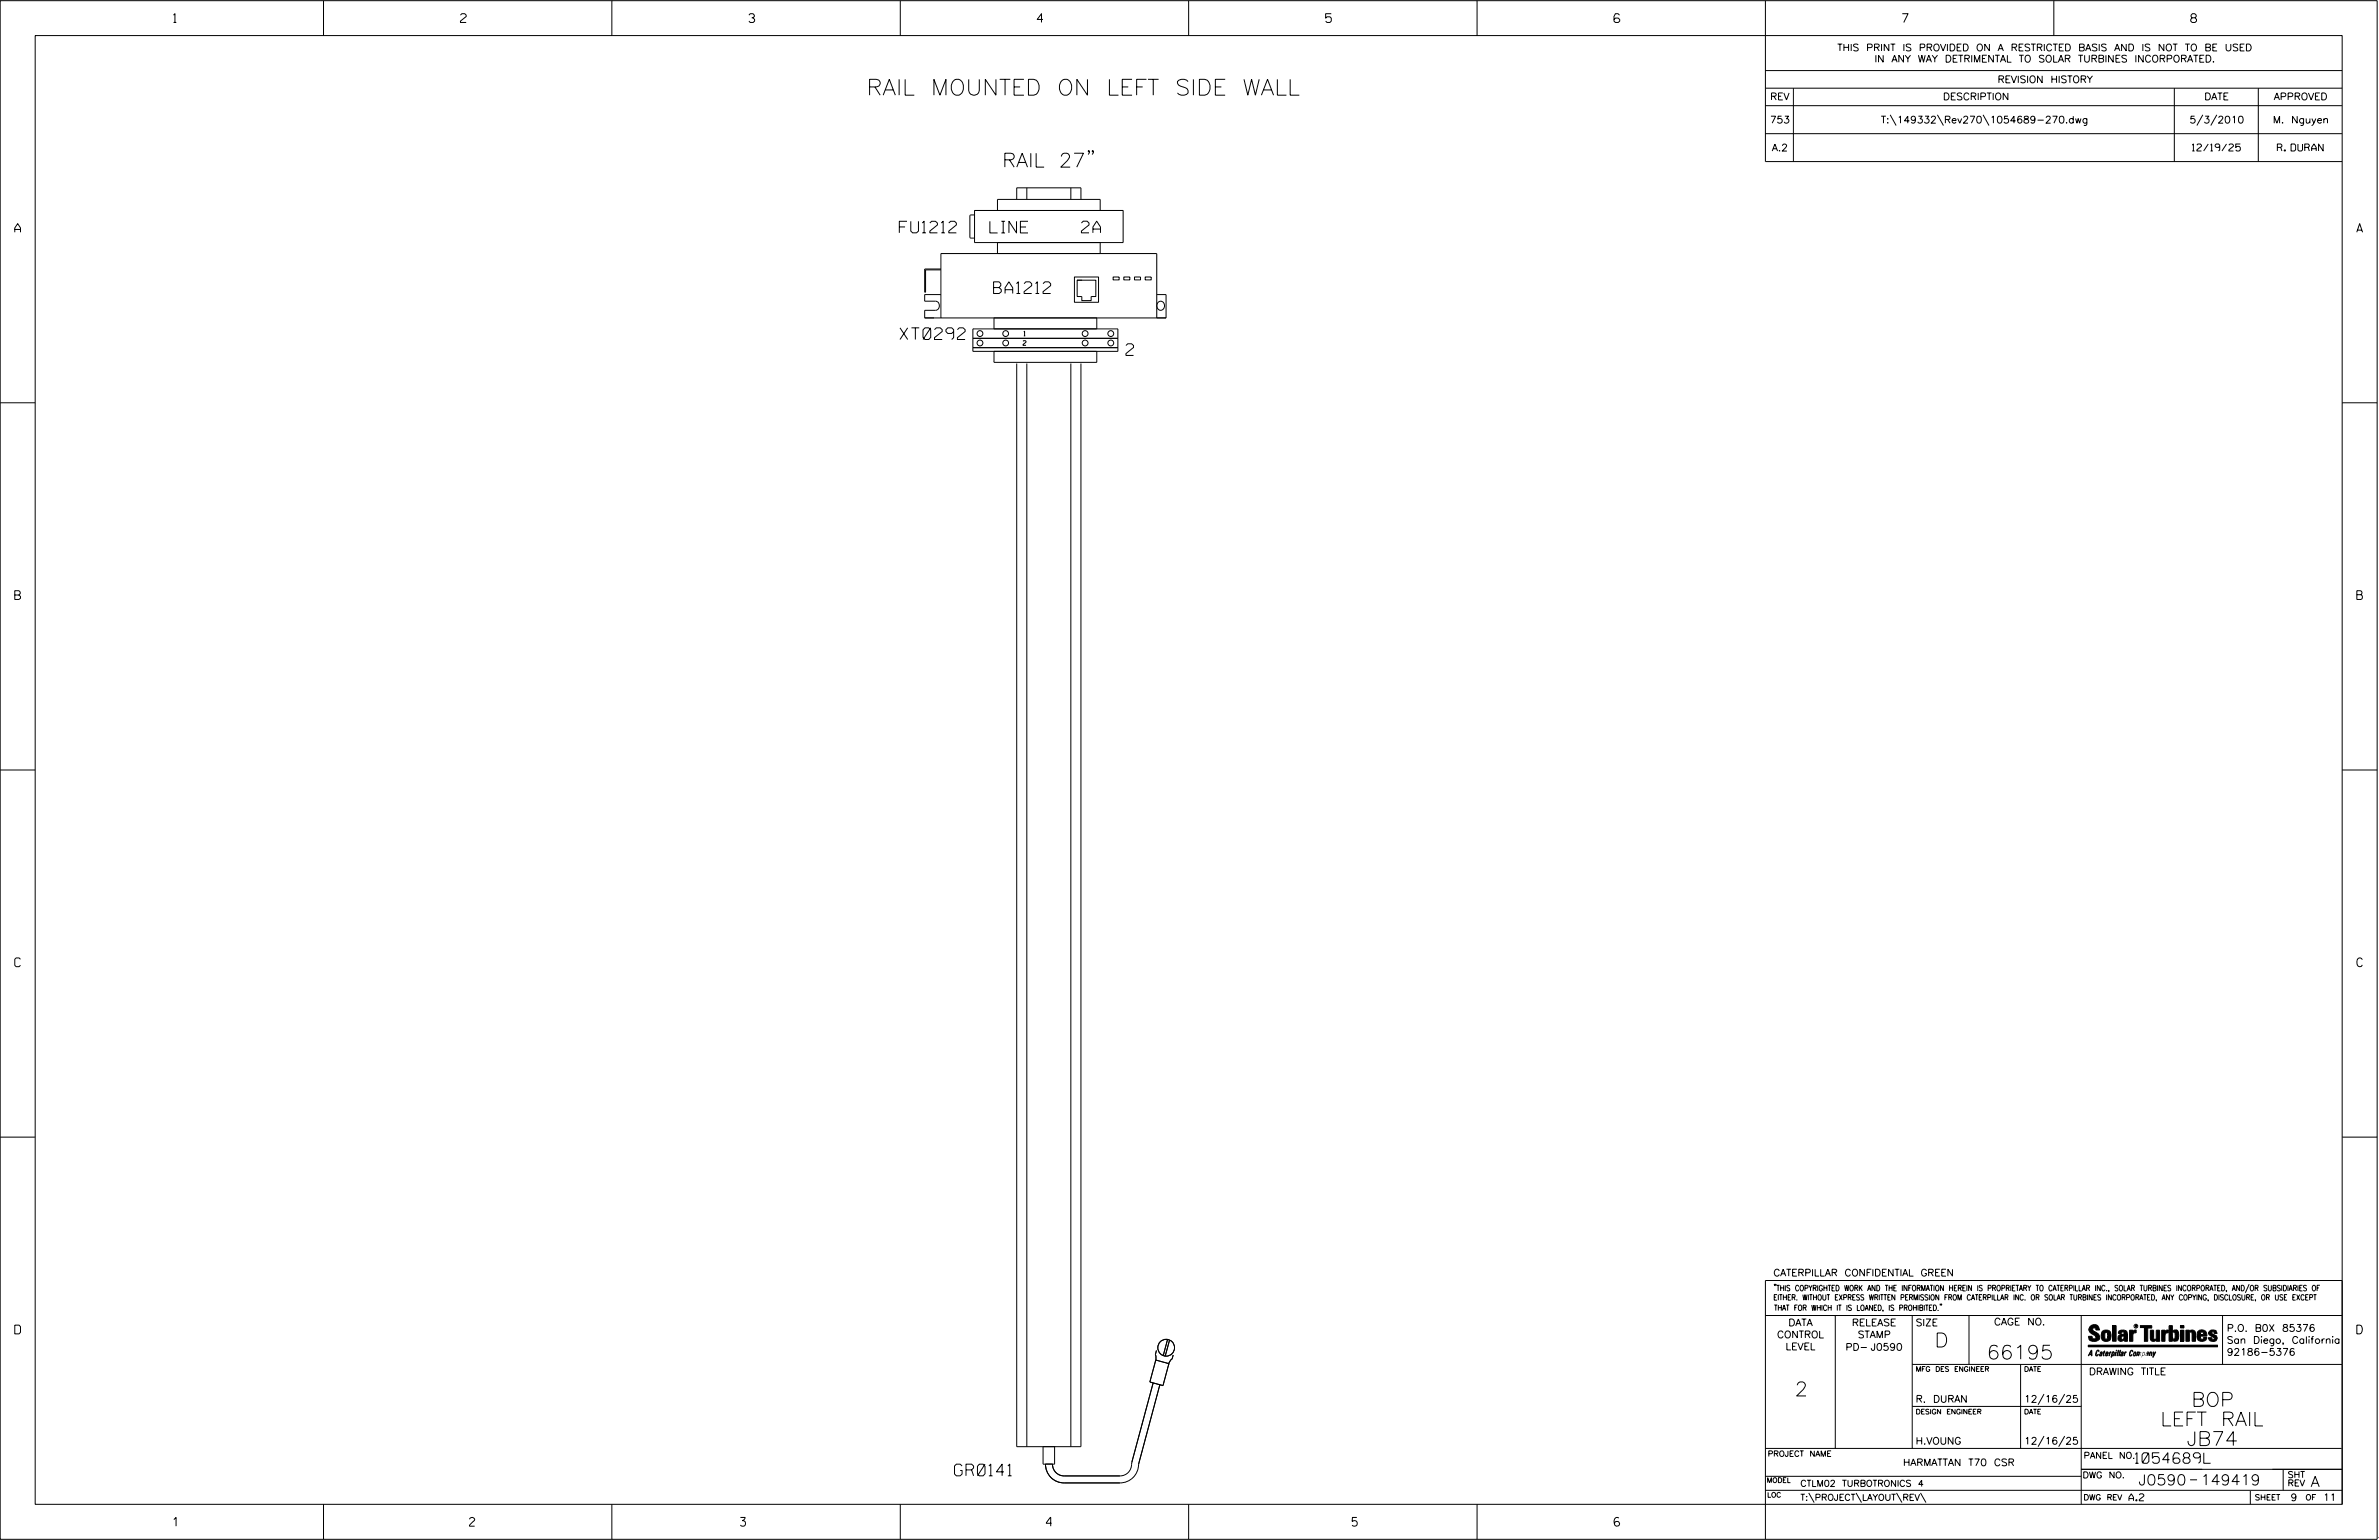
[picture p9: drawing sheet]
<svg xmlns="http://www.w3.org/2000/svg" width="864mm" height="559mm" viewBox="0 0 864 559" stroke-linecap="round" stroke-linejoin="round" font-family="sans-serif">
<defs><g id="words">
<text font-size="5.8" x="314.6" y="34.5">RAIL MOUNTED ON LEFT SIDE WALL</text>
<g font-size="5.1">
<text x="363.8" y="60.7">RAIL 27&quot;</text>
<text x="702.3" y="488.8">D</text>
<text x="721.2" y="493.2">66195</text>
<text x="651.5" y="506.5">2</text>
<text x="795.5" y="510.3">BOP</text>
<text x="784.3" y="517.4">LEFT RAIL</text>
<text x="793.8" y="524.5">JB74</text>
</g>
<g font-size="4.2">
<text x="326.5" y="84.5">FU1212</text>
<text x="359.4" y="84.5">LINE</text>
<text x="392.6" y="84.5">2A</text>
<text x="360.7" y="106.5">BA1212</text>
<text x="326.7" y="123.2">XT0292</text>
<text x="408.7" y="129">2</text>
<text x="346.5" y="535.5">GR0141</text>
</g>
<g font-size="3.8">
<text x="775.1" y="531">1054689L</text>
<text x="776.3" y="538.9">J0590</text>
<text x="798.8" y="538.9">149419</text>
<text x="838.8" y="539.5">A</text>
</g>
<g font-size="3.2">
<text x="63" y="8.2">1</text>
<text x="167.2" y="8.2">2</text>
<text x="271.8" y="8.2">3</text>
<text x="376.5" y="8.2">4</text>
<text x="481.2" y="8.2">5</text>
<text x="690.6" y="8.2">7</text>
<text x="795.3" y="8.2">8</text>
<text x="5.4" y="84.3">A</text>
<text x="855.5" y="84.3">A</text>
<text x="5.4" y="217.5">B</text>
<text x="855.6" y="217.5">B</text>
<text x="5.4" y="350.8">C</text>
<text x="855.6" y="350.8">C</text>
<text x="5.4" y="484">D</text>
<text x="855.6" y="484">D</text>
<text x="62.8" y="553.8">1</text>
<text x="170.4" y="553.8">2</text>
<text x="268.8" y="553.8">3</text>
<text x="379.8" y="553.8">4</text>
<text x="490.8" y="553.8">5</text>
<text x="585.9" y="553.8">6</text>
</g>
<g font-size="2.5">
<text x="666.9" y="18.5">THIS PRINT IS PROVIDED ON A RESTRICTED BASIS AND IS NOT TO BE USED</text>
<text x="680.5" y="22.6">IN ANY WAY DETRIMENTAL TO SOLAR TURBINES INCORPORATED.</text>
<text x="725.1" y="30">REVISION HISTORY</text>
<text x="642.6" y="36.3">REV</text>
<text x="705.3" y="36.3">DESCRIPTION</text>
<text x="800.2" y="36.3">DATE</text>
<text x="825.4" y="36.3">APPROVED</text>
<text x="642.5" y="44.7">753</text>
<text x="682.8" y="44.7">T:\149332\Rev270\1054689-270.dwg</text>
<text x="794.8" y="44.7">5/3/2010</text>
<text x="825.1" y="44.7">M. Nguyen</text>
<text x="643.2" y="54.8">A.2</text>
<text x="795.8" y="54.8">12/19/25</text>
<text x="826.7" y="54.8">R. DURAN</text>
<text x="643.8" y="463">CATERPILLAR CONFIDENTIAL GREEN</text>
<text x="645.1" y="485.5">CONTROL</text>
<text x="649.2" y="481.1">DATA</text>
<text x="672.3" y="481.1">RELEASE</text>
<text x="674.4" y="485.5">STAMP</text>
<text x="695.4" y="481.1">SIZE</text>
<text x="723.8" y="480.8">CAGE NO.</text>
<text x="808.4" y="483.1">P.O. B0X 85376</text>
<text x="648.2" y="489.8">LEVEL</text>
<text x="669.9" y="490">PD- J0590</text>
<text x="808.4" y="487.5">San Diego, California</text>
<text x="808.4" y="491.8">92186-5376</text>
<text x="758.3" y="498.9">DRAWING TITLE</text>
<text x="695.4" y="508.9">R. DURAN</text>
<text x="734.8" y="508.9">12/16/25</text>
<text x="695.4" y="524.1">H.VOUNG</text>
<text x="734.8" y="524.1">12/16/25</text>
<text x="690.8" y="531.9">HARMATTAN T70 CSR</text>
<text x="772.8" y="544.6">A.2</text>
<text x="831.5" y="544.6">9</text>
<text x="843.3" y="544.6">11</text>
</g>
<g font-size="2.3">
<text x="756.4" y="529.2">PANEL NO.</text>
<text x="653.5" y="539.4">CTLM02 TURBOTRONICS 4</text>
<text x="756" y="536.3">DWG NO.</text>
<text x="830.4" y="539.3">REV</text>
<text x="830.4" y="536.2">SHT</text>
<text x="653.5" y="544.5">T:\PROJECT\LAYOUT\REV\</text>
</g>
<g font-size="2">
<text x="643.8" y="468.4">&quot;THIS COPYRIGHTED WORK AND THE INFORMATION HEREIN IS PROPRIETARY TO CATERPILLAR INC., SOLAR TURBINES INCORPORATED, AND/OR SUBSIDIARIES OF</text>
<text x="643.8" y="471.8">EITHER. WITHOUT EXPRESS WRITTEN PERMISSION FROM CATERPILLAR INC. OR SOLAR TURBINES INCORPORATED, ANY COPYING, DISCLOSURE, OR USE EXCEPT</text>
<text x="644" y="475.6">THAT FOR WHICH IT IS LOANED, IS PROHIBITED.&quot;</text>
<text x="641.7" y="528.5">PROJECT NAME</text>
<text x="756.3" y="544.3">DWG REV</text>
<text x="818.5" y="544.3">SHEET</text>
<text x="836.9" y="544.3">OF</text>
</g>
<g font-size="1.8">
<text x="695.4" y="497.6">MFG DES ENGINEER</text>
<text x="734.8" y="497.6">DATE</text>
<text x="695.4" y="513.1">DESIGN ENGINEER</text>
<text x="734.8" y="513.1">DATE</text>
<text x="641.3" y="538">MODEL</text>
<text x="641.5" y="543.3">LOC</text>
</g>
<g font-size="1.7">
<text x="371.4" y="125.3">2</text>
<text x="371.7" y="121.9">1</text>
</g>
<text font-size=".9" x="775.1" y="481.7">R</text>
</g></defs>
<g fill="none" stroke="#000" stroke-width=".36">
<path d="M.1 .2h862.8v558.4h-862.8zM12.8 12.9h837.4v533h-837.4zM117.4 .2v12.7M222.1 .2v12.7M326.8 .2v12.7M431.5 .2v12.7M536.2 .2v12.7M587.9 5.5l-.5-.5h-1l-.5 1v1.7l.5 .4h1l.6-.4v-.6l-.6-.5h-1l-.5 .5M640.9 .2v58.4h209.3M745.6 .2v12.7M640.9 25.6h209.3M640.9 32h209.3"/>
<path d="M640.9 38.3h209.3M651 32v26.6M789.3 32v26.6M819.8 32v26.6M395.5 54.9l-.3 .2-.2-.2 .2-.3a.93 .93 0 0 1-.2 1.5M396.9 54.9l-.2 .2-.2-.2 .2-.3a.93 .93 0 0 1-.2 1.5M640.9 48.5h209.3M686.2 41.7l2.1 3.8M703.3 41.7l2.2 3.8M719.9 41.7l2.1 3.8M799.6 41.7l-2.1 3.8M804.7 41.7l-2.2 3.8"/>
<path d="M353.8 78h-1.4l-.3 .3v7.7l.3 .4h1.4M353.8 76.4h53.9v11.6h-53.9zM369.1 72.4v-4.2h23.3v4.2M372.7 68.2v4.2M388.7 68.2v4.2M399.4 76.4v-4h-37.3v4M341.6 97.6h-5.9v8.4h.3v-8.1h5.6M362.1 88v4M399.4 88v4M341.6 106.9h-5.9v2.4h3.9a1.69 1.69 0 0 1 1.4 1.6 1.69 1.69 0 0 1-1.4 1.7h-3.9v2.8h87.6v-8.5h-3.4M341.6 115.4v-23.4h78.3v23.4M353.2 119.3h52.6v8.2h-52.6z"/>
<path d="M360.8 115.4v3.9M390 100.5h8.8v9.2h-8.8zM391 101.7h6.8v5.9h-1.7v1.5h-3.4v-1.5h-1.7v-5.9h1.8M398.1 115.4v3.9M404.1 100.5h2.2v1.1h-2.2zM408 100.5h2.1v1.1h-2.1zM411.8 100.5h2.2v1.1h-2.2zM415.7 100.5h2.2v1.1h-2.2zM420.4 109.7a1.58 1.58 0 0 1 2.3 .7 1.58 1.58 0 0 1-1.1 2.2 1.66 1.66 0 0 1-1.6-1 1.66 1.66 0 0 1 .4-1.9zM353.2 122.8h52.6M353.2 126.2h52.6M360.8 127.5v4h37.3v-4"/>
<path d="M369.1 131.9v393h23.3v-393M372.7 131.9v393M388.7 131.9v393M.1 146.2h12.7M850.2 146.2h12.7M.1 279.4h12.7M850.2 279.4h12.7M.1 412.6h12.7M850.2 412.6h12.7M640.9 477.3h209.3M644.2 466.1l-.1 .4M644.7 466.1l-.2 .4"/>
<path d="M666.2 477.3v48.3M694.2 477.3v48.3M704.4 473.3l-.1 .4M704.8 473.3l-.1 .4M714.8 477.3v17.8M755.5 477.3v68.6M806.8 477.3v17.8M816.5 466l-1.4 3.1M850.2 464.6h-209.3v94M850.2 464.8v81.1M419.6 493.5l4.7 1.3-2.1 8-4.8-1.3zM419.8 490l-.4 1.5 .2 .9-.1 1.4"/>
<path d="M423.8 486.1l-1.5 5.8M424.6 486.2l-1.6 5.9M425.9 491.7l-.4 1.3-.7 .7-.6 1.4M694.2 495.1h156M733.5 495.1v30.5M758.6 481.4a2.02 2.02 0 0 1 3.1-.1l.5 1.3h-1.3l-.2-.6-.4-.2-.6 .1-.1 .4 .4 .7a2.46 2.46 0 0 1 2.2 2.9 2.83 2.83 0 0 1-3.8 .3l-.3-1.3h1.3l.2 .7 .6 .3 .5-.2 .2-.5-.4-.6-1.9-1.2-.4-.9zM759.2 491.3h-.7l.7-1.2v1.9h.2l-.1-2.1-1.3 2.1 .5-.5h.7M761.3 490l.3-.2 .4 .3-.1 .3-.3-.4-.4 .3-.3 1.6h.4l.4-.5-.3 .6-.4 .1-.3-.4zM762.6 490.6l.5-.1-.1 1.4h-.9a.74 .74 0 0 1 .9-.8l-.3 .7-.5 .1 .2-.5 .6-.2v-.5l-.7 .2zM763 483.2a2.17 2.17 0 0 1 3.1 0l.3 1.4-.3 1.5a2.17 2.17 0 0 1-3.1 0l-.3-1.5zM763.6 490.5l.4-.4 .2 .6h-.3l-.3 .9 .2 .4-.3-.1zM764.1 483.7l.5-.4 .4 .3v2.2l-.4 .2-.5-.2z"/>
<path d="M764.6 491.1l.6 .2v-.7l-.4-.1-.4 .6-.1 .8h.6M764.6 491.1l-.1 .8h.4M764.6 482.6v.8M764.8 490.7l.4 .1v.3h-.6zM765 491.5l-.1 .4zM766 490.5l-.5 1.5zM766 490.8l.4-.3-.4 .4M766.9 481h1.3v5.7h-1.3zM767 490.8l.5 .1-.3 .8-.4 .2zM767.3 490.5h-.5l-.5 2M767.3 490.5a.8 .8 0 0 1 .2 1 .8 .8 0 0 1-.9 .4l-.1 .6M767.3 490.5l-.1 .2"/>
<path d="M768.1 490.5l-.4 1.5zM768.2 489.9h.3l-.1 .2h-.2zM769 489.9l-.5 2.1zM769.7 489.9l-.6 2.1zM770.1 491.4l.5-.3-.5 .8zM770.4 491.9h.1M770.6 491.1l.1-.4-.7 .2 .1-.3 .6-.1 .2 .3-.5 1.1M770.6 491.1a.74 .74 0 0 0-.8 .8h.6M771 484.8h-.7l-.3 .6 .4 .7 .5-.3 .1-2.4h-.8l-.1 .4h-1.2a1.71 1.71 0 0 1 1.8-1.3 1.71 1.71 0 0 1 1.6 1.4v2.8h-1.1l-.1-.6M771 484.2l-1.5 .1a1.41 1.41 0 0 0 0 2.4l.5 .1 1.1-.7M771.2 486.1h-.1M771.4 490.5l.1 .3 .4-.3-.9 1.5z"/>
<path d="M771.5 490.8h.1M773 482.7h1.2v.5l.5-.5 .7-.1v1h-.6l-.5 .4-.1 2.7h-1.2zM773.3 490.3l.6-.4 .4 .2-.1 .4-.3-.4a1.28 1.28 0 0 0-.5 1.8l.6-.4-.1 .4-.8 .1zM774.7 490.8l.5-.3a.88 .88 0 0 1 .2 .9 .88 .88 0 0 1-.7 .7l-.2-.2zM774.8 490.9h.5l-.3 1h-.3l-.2-.2zM775.2 490.5l-.1 .2M776.8 481h4.3v.9h-1.5v4.8h-1.3M776.8 490.6l-.8 .2v-.3l-.4 1.5 .8-1.3v1.3l.3-1.2M779.3 491.1h.4M779.6 490.5h.3l-.3 1.4M779.6 490.7h.2l-.1 .4M779.7 491.1l-.1 .4"/>
<path d="M779.7 491.1l-.4 .2M780.1 492l.4-1.5 .1 .3 .3-.3 .3 .2-.3 1.3v-1.3l-.7 1.3M780.6 482.7h1.2v2.7l.1 .4 .4 .3 .4-.7v-2.7h1.2l.1 4h-1.3v-.5l-1.1 .6-.7-.3-.3-.7zM781.6 492.5l1-2-.8 1.3-.2-1.3-.2 2M784.7 482.7h1.2v.5l.5-.5 .7-.1v1h-.5l-.6 .4-.1 2.7h-1.2zM787.4 481h1.2v2a1.4 1.4 0 0 1 2.2 .2l.1 1.4-.4 1.9-1.5 .1-.4-.5v-1l.5 .9 .5-.3v-2.1l-.5-.4-.5 .7v2.8h-1.2zM791.5 482.7h1.3v4h-1.3zM791.5 481h1.3v.9h-1.3zM793.5 482.7h1.3v.4l.7-.5 1.1 .2 .4 .6v3.3h-1.2l-.3-3.4-.7 .2v3.2h-1.3zM794.8 483.1h.1M797.7 483.2a1.92 1.92 0 0 1 2.4-.5 1.92 1.92 0 0 1 1 2.1h-2.3v.8l.6 .5 .5-.3v-.5h1.2a1.83 1.83 0 0 1-2.1 1.4 1.83 1.83 0 0 1-1.5-2.1zM798.8 484.2v.6"/>
<path d="M799.1 483.4h.6l.2 .8h-1.1zM804.6 482.9a1.84 1.84 0 0 0-2.9 .8 3.3 3.3 0 0 0 2.2 1.9l-.5 .5-.4-.3-.1-.4h-1.2l.1 .6a1.92 1.92 0 0 0 2.9 .4M804.9 483.8h-1.2l-.2-.6-.5 .1-.1 .3 .1 .3 1.8 .9M805.1 488.1h-47.1v.6h47.1M418.6 501.8l-7.8 28.9a4.4 4.4 0 0 1-4.3 4.9h-20.2a4.2 4.2 0 0 1-4.2-4.4h-2.6a6.7 6.7 0 0 0 6.8 6.9h20.2a6.7 6.7 0 0 0 6.8-6.8l7.7-28.8M694.2 510.3h61.3M742 505.8l-2.2 3.9M749.5 505.8l-2.2 3.9M378.6 524.9v6.4h4.2v-6.4M640.9 525.6h209.2M640.9 535.7h114.6M742 521.1l-2.2 3.8"/>
<path d="M749.5 521.1l-2.2 3.8M755.5 533.2h94.7M795 537h2.6M828.8 533.2v7.6M117.4 545.9v12.7M222.1 545.9v12.7M326.8 545.9v12.7M431.5 545.9v12.7M536.2 545.9v12.7M640.9 540.8h209.3M656.6 541.7l2 3.5M673.8 541.7l1.9 3.5"/>
<path d="M688.4 541.7l2 3.5M697.2 541.7l1.9 3.5M816.9 541v4.9M863.5 558h.1"/>
<circle cx="355.7" cy="121" r="1.06"/>
<circle cx="355.7" cy="124.5" r="1.06"/>
<circle cx="365.1" cy="121" r="1.05"/>
<circle cx="365.1" cy="124.5" r="1.05"/>
<circle cx="393.9" cy="121" r="1.06"/>
<circle cx="393.9" cy="124.5" r="1.06"/>
<circle cx="403.2" cy="121" r="1.06"/>
<circle cx="403.2" cy="124.5" r="1.05"/>
<circle cx="423.3" cy="489" r="3.1"/>
<circle cx="775.4" cy="481.2" r=".69"/>
</g>
<g fill="#000">
<path d="M768.1 490.5l-.4 1.5zM768.2 489.9h.3l-.1 .2h-.2zM769 489.9l-.5 2.1zM769.7 489.9l-.6 2.1zM791.5 481h1.3v.9h-1.3zM791.5 482.7h1.3v4h-1.3zM758 488.1h47.1v.6h-47.1z"/>
<path d="M759.2 489.9l-1.2 2.1 .5-.5h.7v.5h.2zM759.2 490.1v1.2h-.7z" fill-rule="evenodd"/>
<path d="M758.6 481.4a2.02 2.02 0 0 1 3.1-.1l.5 1.3h-1.3l-.2-.6-.4-.2-.6 .1-.1 .4 .4 .7a2.46 2.46 0 0 1 2.2 2.9 2.83 2.83 0 0 1-3.8 .3l-.3-1.3h1.3l.2 .7 .6 .3 .5-.2 .2-.5-.4-.6-1.9-1.2-.4-.9z" fill-rule="evenodd"/>
<path d="M761.3 490l.3-.2 .4 .3-.1 .3-.3-.4-.4 .3-.3 1.6h.4l.4-.5-.3 .6-.4 .1-.3-.4z" fill-rule="evenodd"/>
<path d="M762.6 490.6l.5-.1-.1 1.4h-.9a.74 .74 0 0 1 .9-.8l-.6 .3-.2 .5 .5-.1 .3-.6v-.5l-.7 .2z" fill-rule="evenodd"/>
<path d="M763.6 490.5l.4-.4 .2 .6h-.3l-.3 .9 .2 .4-.3-.1z" fill-rule="evenodd"/>
<path d="M764.8 490.5l.5 .3-.1 .5h-.6l.6-.2v-.3l-.4-.1-.3 1.2h.4l.3-.4-.6 .6-.3-.2v-.4z" fill-rule="evenodd"/>
<path d="M763 483.2a2.17 2.17 0 0 1 3.1 0l.3 1.4-.3 1.5a2.17 2.17 0 0 1-3.1 0l-.3-1.5zM764.1 483.7v2.1l.5 .2 .4-.2v-2.2l-.4-.3z" fill-rule="evenodd"/>
<path d="M766 490.5v.3l.4-.1-.4 .2-.5 1.1z" fill-rule="evenodd"/>
<path d="M766.8 490.5l-.5 2 .3-.6a.71 .71 0 0 0 .9-.5 .71 .71 0 0 0-.4-.9zM767 490.8l.5 .1-.3 .8-.4 .2z" fill-rule="evenodd"/>
<path d="M766.9 481h1.3v5.7h-1.3z" fill-rule="evenodd"/>
<path d="M770.1 490.6l.6-.1 .2 .3-.4 1.2-.5 .1-.2-.5 .3-.5h.5l-.7 .5v.3l.4-.1 .4-.9-.5-.2-.2 .2z" fill-rule="evenodd"/>
<path d="M769.4 482.8l-.5 1h1.2l.1-.4h.8v.8l-1.5 .1a1.41 1.41 0 0 0 0 2.4l.5 .1 1.1-.7 .1 .6h1.1v-2.8a1.79 1.79 0 0 0-2.4-1.2zM770.3 484.8h.7l-.1 1-.5 .3-.4-.7z" fill-rule="evenodd"/>
<path d="M771.4 490.5l.1 .3 .4-.3-.9 1.5z" fill-rule="evenodd"/>
<path d="M773 482.7h1.2v.5l.5-.5 .7-.1v1h-.6l-.5 .4-.1 2.7h-1.2z" fill-rule="evenodd"/>
<path d="M773.3 490.3l.6-.4 .4 .2-.1 .4-.3-.4a1.28 1.28 0 0 0-.5 1.8l.6-.4-.3 .5h-.6z" fill-rule="evenodd"/>
<path d="M774.7 490.8l-.2 1.1h.7a.96 .96 0 0 0 0-1.4zM774.8 490.9h.5l-.1 .6-.5 .4-.2-.2z" fill-rule="evenodd"/>
<path d="M776 490.5v.3l.4-.3 .2 .3 .7-.2-.3 1.4v-1.3l-.6 1.3v-1.3l-.8 1.3z" fill-rule="evenodd"/>
<path d="M776.8 481h4.3v.9h-1.5v4.8h-1.3v-4.8h-1.5z" fill-rule="evenodd"/>
<path d="M777.9 490.5l-.5 2 .3-.6a.71 .71 0 0 0 .9-.5 .71 .71 0 0 0-.4-.9zM778.1 490.8l.3-.1 .1 .4-.5 .8-.2-.5z" fill-rule="evenodd"/>
<path d="M779.3 490.6l.6-.1-.3 1.5-.7-.1a.67 .67 0 0 1 .8-.8l-.6 .3-.1 .5 .4-.1 .4-.9-.4-.2-.3 .2z" fill-rule="evenodd"/>
<path d="M780.5 490.5l.1 .3 .3-.3 .3 .2-.3 1.3v-1.3l-.8 1.3z" fill-rule="evenodd"/>
<path d="M780.6 482.7h1.2v2.7l.1 .4 .4 .3 .4-.7v-2.7h1.2l.1 4h-1.3v-.5l-1.1 .6-.7-.3-.3-.7z" fill-rule="evenodd"/>
<path d="M781.6 490.5l.2 1.3 .8-1.3-1.2 2z" fill-rule="evenodd"/>
<path d="M784.7 482.7h1.2v.5l.5-.5 .7-.1v1h-.5l-.6 .4-.1 2.7h-1.2z" fill-rule="evenodd"/>
<path d="M787.4 481h1.2v2a1.4 1.4 0 0 1 2.2 .2l.1 1.4-.4 1.9-1.5 .1-.4-.5v-1l.5 .9 .5-.3v-2.1l-.5-.4-.5 .7v2.8h-1.2z" fill-rule="evenodd"/>
<path d="M793.5 482.7h1.3v.4a1.29 1.29 0 0 1 2.2 .3v3.3h-1.2l-.3-3.4-.7 .2v3.2h-1.3z" fill-rule="evenodd"/>
<path d="M797.7 483.2a1.92 1.92 0 0 1 2.4-.5 1.92 1.92 0 0 1 1 2.1h-2.3v.8l.6 .5 .5-.3v-.5h1.2a1.83 1.83 0 0 1-2.1 1.4 1.83 1.83 0 0 1-1.5-2.1zM799.1 483.4l-.3 .8h1.1l-.2-.8z" fill-rule="evenodd"/>
<path d="M801.9 483.2a1.94 1.94 0 0 1 3 .1v.5h-1.2l-.2-.6-.5 .1-.1 .3 .1 .3 1.8 .9a1.2 1.2 0 0 1 .1 1.3 1.2 1.2 0 0 1-1.2 .7l-1.6-.4-.4-1h1.2l.1 .4 .4 .3 .5-.5a3.3 3.3 0 0 1-2.2-1.9z" fill-rule="evenodd"/>
<circle cx="761.4" cy="492" r=".07"/>
<circle cx="762.2" cy="485.1" r=".07"/>
<circle cx="769.3" cy="492" r=".07"/>
<circle cx="773.1" cy="486.7" r=".07"/>
<circle cx="791.5" cy="486.7" r=".07"/>
<circle cx="791.5" cy="481" r=".07"/>
<circle cx="794.8" cy="486.7" r=".07"/>
</g>
<use href="#words"/>
</svg>
